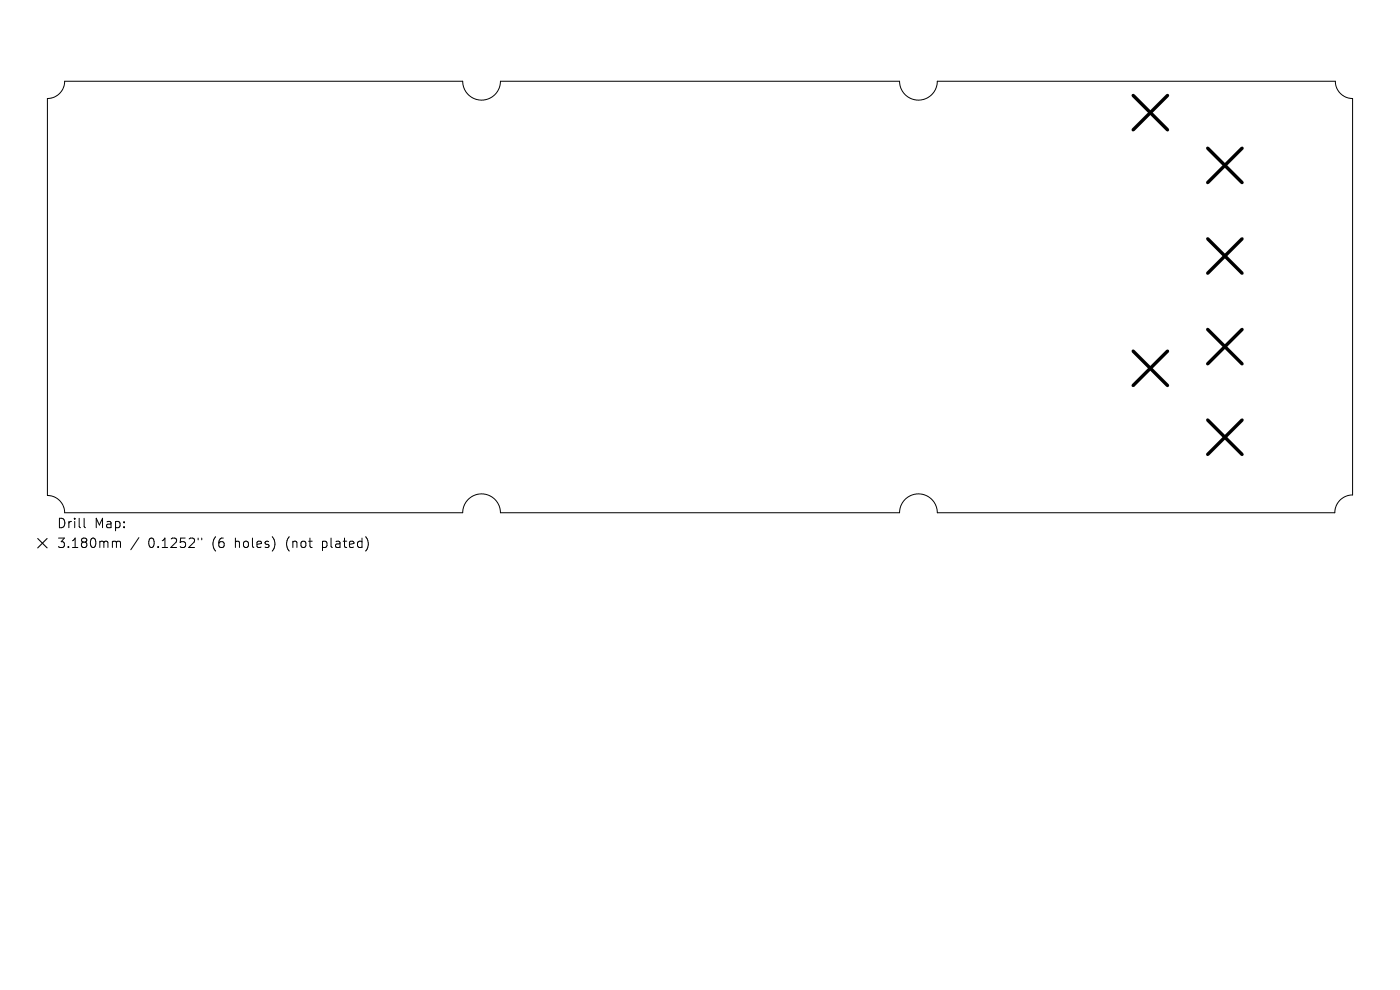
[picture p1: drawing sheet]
<svg xmlns="http://www.w3.org/2000/svg" width="297mm" height="210mm" viewBox="0 0 297 210" stroke-linecap="round" stroke-linejoin="round" font-family="sans-serif">
<defs><g id="words">
<g font-size="2.8">
<text x="12" y="112.3">Drill</text>
<text x="20" y="112.3">Map:</text>
<text x="12" y="116.5">3.180mm</text>
<text x="31.4" y="116.5">0.1252&quot;</text>
<text x="45.2" y="116.5">(6</text>
<text x="50.1" y="116.5">holes)</text>
<text x="61.2" y="116.5">(not</text>
<text x="69" y="116.5">plated)</text>
</g>
</g></defs>
<path d="M10.1 20.9a3.7 3.7 0 0 0 3.6-3.7h84.5a4 4 0 0 0 4 4 4 4 0 0 0 4-4h84.6a4 4 0 0 0 4 4 4 4 0 0 0 4-4h84.5a3.7 3.7 0 0 0 3.6 3.7v84.1a3.8 3.8 0 0 0-3.7 3.8h-84.4a4 4 0 0 0-4-4 4 4 0 0 0-4 4h-84.6a4 4 0 0 0-4-4 4 4 0 0 0-4 4h-84.5a3.7 3.7 0 0 0-3.6-3.7zM17.8 109.9v1.8l.3 .2M24.1 114.8l.5 .1 .1 .2M24.7 115.1l.3-.3 .5 .1 .1 1.2M24.7 115.1v1M29.5 114l-1.7 2.6M42 114.1v.4M42.8 114.1v.4" fill="none" stroke="#000" stroke-width=".21"/>
<path d="M240.4 20.3l7.3 7.2M247.7 20.3l-7.3 7.2M256.2 31.4l7.3 7.3M263.5 31.4l-7.3 7.3M256.2 50.7l7.3 7.2M263.5 50.7l-7.3 7.2M240.4 74.5l7.3 7.3M247.7 74.5l-7.3 7.3M256.2 69.9l7.3 7.3M263.5 69.9l-7.3 7.3M256.2 89.1l7.3 7.3M263.5 89.1l-7.3 7.3" fill="none" stroke="#000" stroke-width=".73"/>
<path d="M8 114.2l2 2M10 114.2l-2 2" fill="none" stroke="#000" stroke-width=".23"/>
<use href="#words"/>
</svg>
